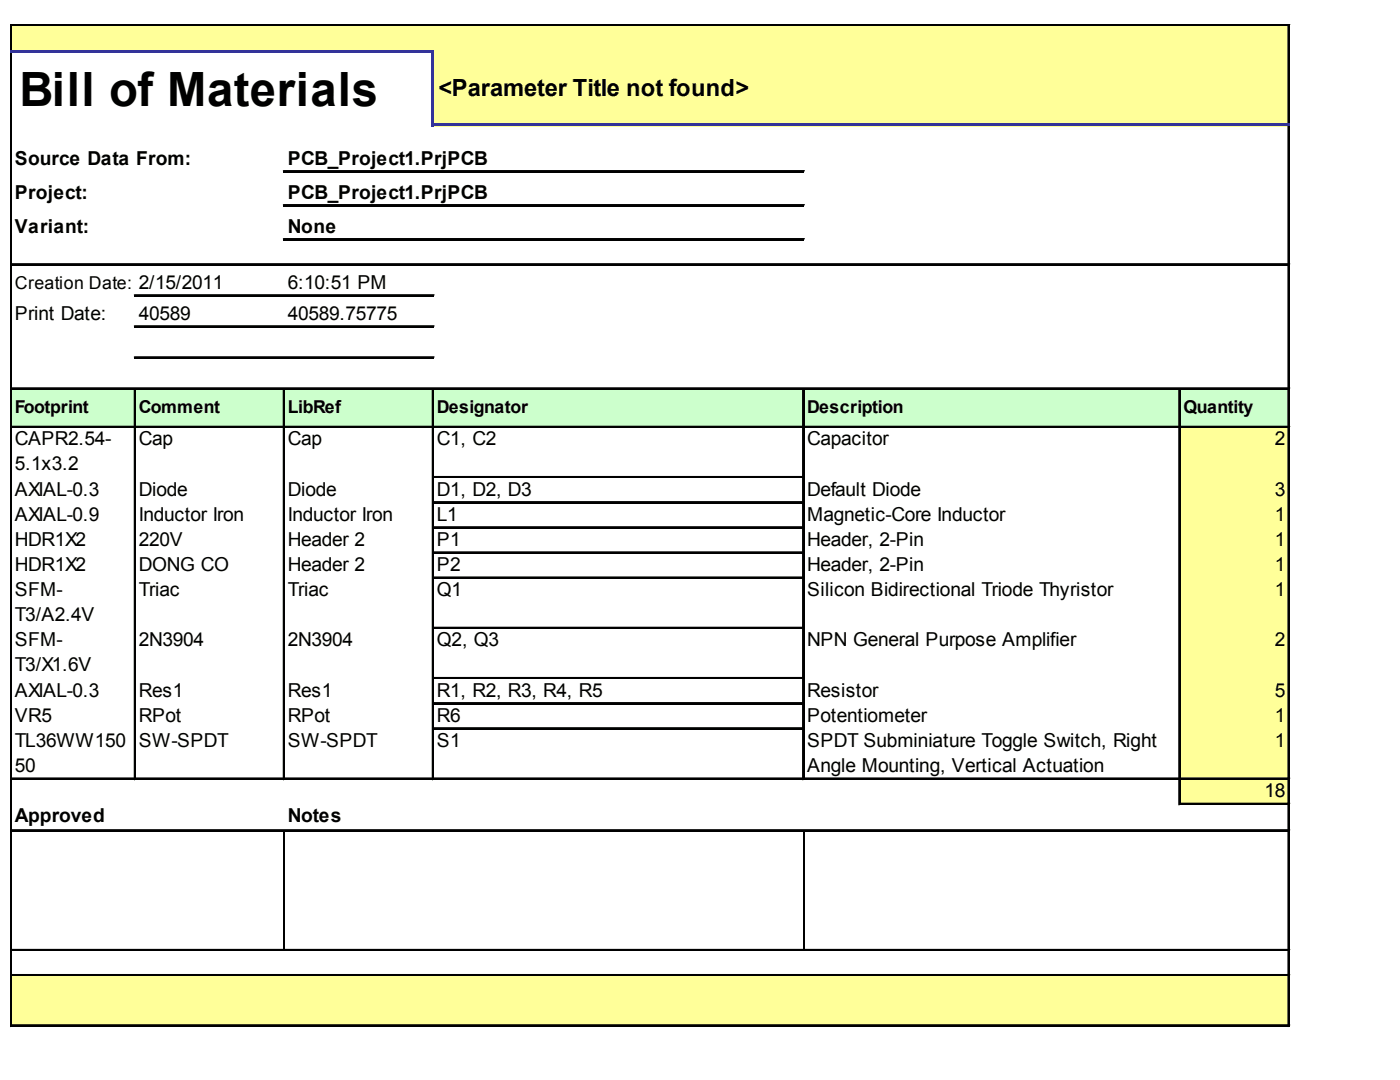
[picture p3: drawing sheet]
<svg xmlns="http://www.w3.org/2000/svg" width="279mm" height="215mm" viewBox="0 0 279 215" stroke-linecap="round" stroke-linejoin="round" font-family="sans-serif">
<defs><g id="words">
<text font-size="9.4" x="3.9" y="21.1">Bill of Materials</text>
<text font-size="4.7" x="87.4" y="19.2">&lt;Parameter Title not found&gt;</text>
<g font-size="3.8">
<text x="3" y="32.8">Source Data From:</text>
<text x="57.4" y="32.8">PCB_Project1.PrjPCB</text>
<text x="3" y="39.6">Project:</text>
<text x="57.4" y="39.6">PCB_Project1.PrjPCB</text>
<text x="3" y="46.3">Variant:</text>
<text x="57.4" y="46.3">None</text>
<text x="57.4" y="57.5">6:10:51 PM</text>
<text x="3" y="63.7">Print Date:</text>
<text x="27.7" y="63.7">40589</text>
<text x="57.4" y="63.7">40589.75775</text>
<text x="3" y="88.7">CAPR2.54-</text>
<text x="27.7" y="88.7">Cap</text>
<text x="57.4" y="88.7">Cap</text>
<text x="87.1" y="88.7">C1, C2</text>
<text x="160.9" y="88.7">Capacitor</text>
<text x="254.1" y="88.7">2</text>
<text x="3" y="93.7">5.1x3.2</text>
<text x="3" y="98.7">AXIAL-0.3</text>
<text x="27.7" y="98.7">Diode</text>
<text x="57.4" y="98.7">Diode</text>
<text x="87.1" y="98.7">D1, D2, D3</text>
<text x="160.9" y="98.7">Default Diode</text>
<text x="254.1" y="98.7">3</text>
<text x="3" y="103.7">AXIAL-0.9</text>
<text x="27.7" y="103.7">Inductor Iron</text>
<text x="57.4" y="103.7">Inductor Iron</text>
<text x="87.1" y="103.7">L1</text>
<text x="160.9" y="103.7">Magnetic-Core Inductor</text>
<text x="254.1" y="103.7">1</text>
<text x="3" y="108.8">HDR1X2</text>
<text x="3" y="113.8">HDR1X2</text>
<text x="27.7" y="108.8">220V</text>
<text x="27.7" y="113.8">DONG CO</text>
<text x="57.4" y="108.8">Header 2</text>
<text x="57.4" y="113.8">Header 2</text>
<text x="87.1" y="108.8">P1</text>
<text x="87.1" y="113.8">P2</text>
<text x="160.9" y="108.8">Header, 2-Pin</text>
<text x="160.9" y="113.8">Header, 2-Pin</text>
<text x="254.1" y="108.8">1</text>
<text x="254.1" y="113.8">1</text>
<text x="3" y="118.8">SFM-</text>
<text x="27.7" y="118.8">Triac</text>
<text x="57.4" y="118.8">Triac</text>
<text x="87.1" y="118.8">Q1</text>
<text x="160.9" y="118.8">Silicon Bidirectional Triode Thyristor</text>
<text x="254.1" y="118.8">1</text>
<text x="3" y="123.8">T3/A2.4V</text>
<text x="3" y="128.8">SFM-</text>
<text x="27.7" y="128.8">2N3904</text>
<text x="57.4" y="128.8">2N3904</text>
<text x="87.1" y="128.8">Q2, Q3</text>
<text x="160.9" y="128.8">NPN General Purpose Amplifier</text>
<text x="254.1" y="128.8">2</text>
<text x="3" y="133.8">T3/X1.6V</text>
<text x="3" y="138.8">AXIAL-0.3</text>
<text x="3" y="143.8">VR5</text>
<text x="27.7" y="138.8">Res1</text>
<text x="27.7" y="143.8">RPot</text>
<text x="57.4" y="138.8">Res1</text>
<text x="57.4" y="143.8">RPot</text>
<text x="87.1" y="138.8">R1, R2, R3, R4, R5</text>
<text x="87.1" y="143.8">R6</text>
<text x="160.9" y="138.8">Resistor</text>
<text x="160.9" y="143.8">Potentiometer</text>
<text x="254.1" y="138.8">5</text>
<text x="254.1" y="143.8">1</text>
<text x="3" y="148.8">TL36WW150</text>
<text x="27.7" y="148.8">SW-SPDT</text>
<text x="57.4" y="148.8">SW-SPDT</text>
<text x="87.1" y="148.8">S1</text>
<text x="160.9" y="148.8">SPDT Subminiature Toggle Switch, Right</text>
<text x="254.1" y="148.8">1</text>
<text x="3" y="153.8">50</text>
<text x="160.9" y="153.8">Angle Mounting, Vertical Actuation</text>
<text x="252" y="158.8">18</text>
<text x="3" y="163.8">Approved</text>
<text x="57.4" y="163.8">Notes</text>
</g>
<g font-size="3.5">
<text x="3" y="57.5">Creation Date: 2/15/2011</text>
<text x="3" y="82.3">Footprint</text>
<text x="27.7" y="82.3">Comment</text>
<text x="57.4" y="82.3">LibRef</text>
<text x="87.1" y="82.3">Designator</text>
<text x="160.9" y="82.3">Description</text>
<text x="235.9" y="82.3">Quantity</text>
</g>
</g></defs>
<g fill="#ff9">
<path d="M2.3 5.1h254.7v5.4h-254.7z"/>
<path d="M86.2 10.2h170.8v15h-170.8z"/>
</g>
<path d="M2.3 77.3h254.7v8h-254.7z" fill="#cfc"/>
<g fill="#ff9">
<path d="M235 85h22v10.3h-22z"/>
<path d="M235 95h22v5.3h-22z"/>
<path d="M235 100h22v5.3h-22z"/>
<path d="M235 105h22v5.3h-22z"/>
<path d="M235 110h22v5.3h-22z"/>
<path d="M235 115h22v10.3h-22z"/>
<path d="M235 125h22v10.3h-22z"/>
<path d="M235 135h22v5.3h-22z"/>
<path d="M235 140h22v5.3h-22z"/>
<path d="M235 145h22v10.3h-22z"/>
<path d="M235 155.1h22v5.3h-22z"/>
<path d="M2.3 194.2h254.7v10.3h-254.7z"/>
</g>
<path d="M2.1 4.9v5M2.3 4.9v5M256.8 5.2v19.4M256.9 5.2v19.4" fill="none" stroke="#000" stroke-width=".29"/>
<path d="M85.9 10.5h.6v14.7h-.6z" fill="#339"/>
<g fill="none" stroke="#000" stroke-width=".29">
<path d="M2.1 10.5v194M2.3 10.5v194M2.4 4.9h254.6M2.4 5h254.6M256.8 25.2v179.3M256.9 25.2v179.3M26.8 77.6v77.7M27 77.6v77.7M56.5 77.6v77.7M56.7 77.6v77.7M86.2 77.6v77.7M86.4 77.6v77.7"/>
<path d="M160 77.6v77.7M160.2 77.6v77.7M235 77.6v82.8M235.1 77.6v82.8M56.7 165.7v23.5M160.2 165.7v23.5"/>
</g>
<g fill="#339">
<path d="M2.1 9.9h84.4v.6h-84.4z"/>
<path d="M86.5 24.6h170.5v.6h-170.5z"/>
</g>
<g fill="none" stroke="#000" stroke-width=".29">
<path d="M56.5 34h103.8M56.5 34.2h103.8M2.4 52.6h254.6M2.4 52.7h254.6M26.8 58.8h59.7M26.8 58.9h59.7M56.5 40.8h103.8M56.5 40.9h103.8M56.5 47.6h103.8M56.5 47.7h103.8M2.4 77.3h254.6M2.4 77.5h254.6"/>
<path d="M26.8 64.9h59.7M26.8 65.1h59.7M26.8 71.1h59.7M26.8 71.3h59.7M2.4 85h254.6M2.4 85.1h254.6M86.5 95h73.5M86.5 95.1h73.5M86.5 100h73.5M86.5 100.1h73.5M86.5 105h73.5M86.5 105.1h73.5"/>
<path d="M86.5 110h73.5M86.5 110.1h73.5M86.5 115h73.5M86.5 115.2h73.5M86.5 125h73.5M86.5 125.2h73.5M86.5 135h73.5M86.5 135.2h73.5M2.4 155.1h254.6M2.4 155.2h254.6M86.5 140h73.5M86.5 140.2h73.5"/>
<path d="M86.5 145h73.5M86.5 145.2h73.5M2.4 165.4h254.6M2.4 165.5h254.6M235.3 160.1h21.7M235.3 160.2h21.7M2.4 189.2h254.6M2.4 189.4h254.6M2.4 194.2h254.6M2.4 194.4h254.6M2.4 204.2h254.6M2.4 204.4h254.6"/>
</g>
<use href="#words"/>
</svg>
